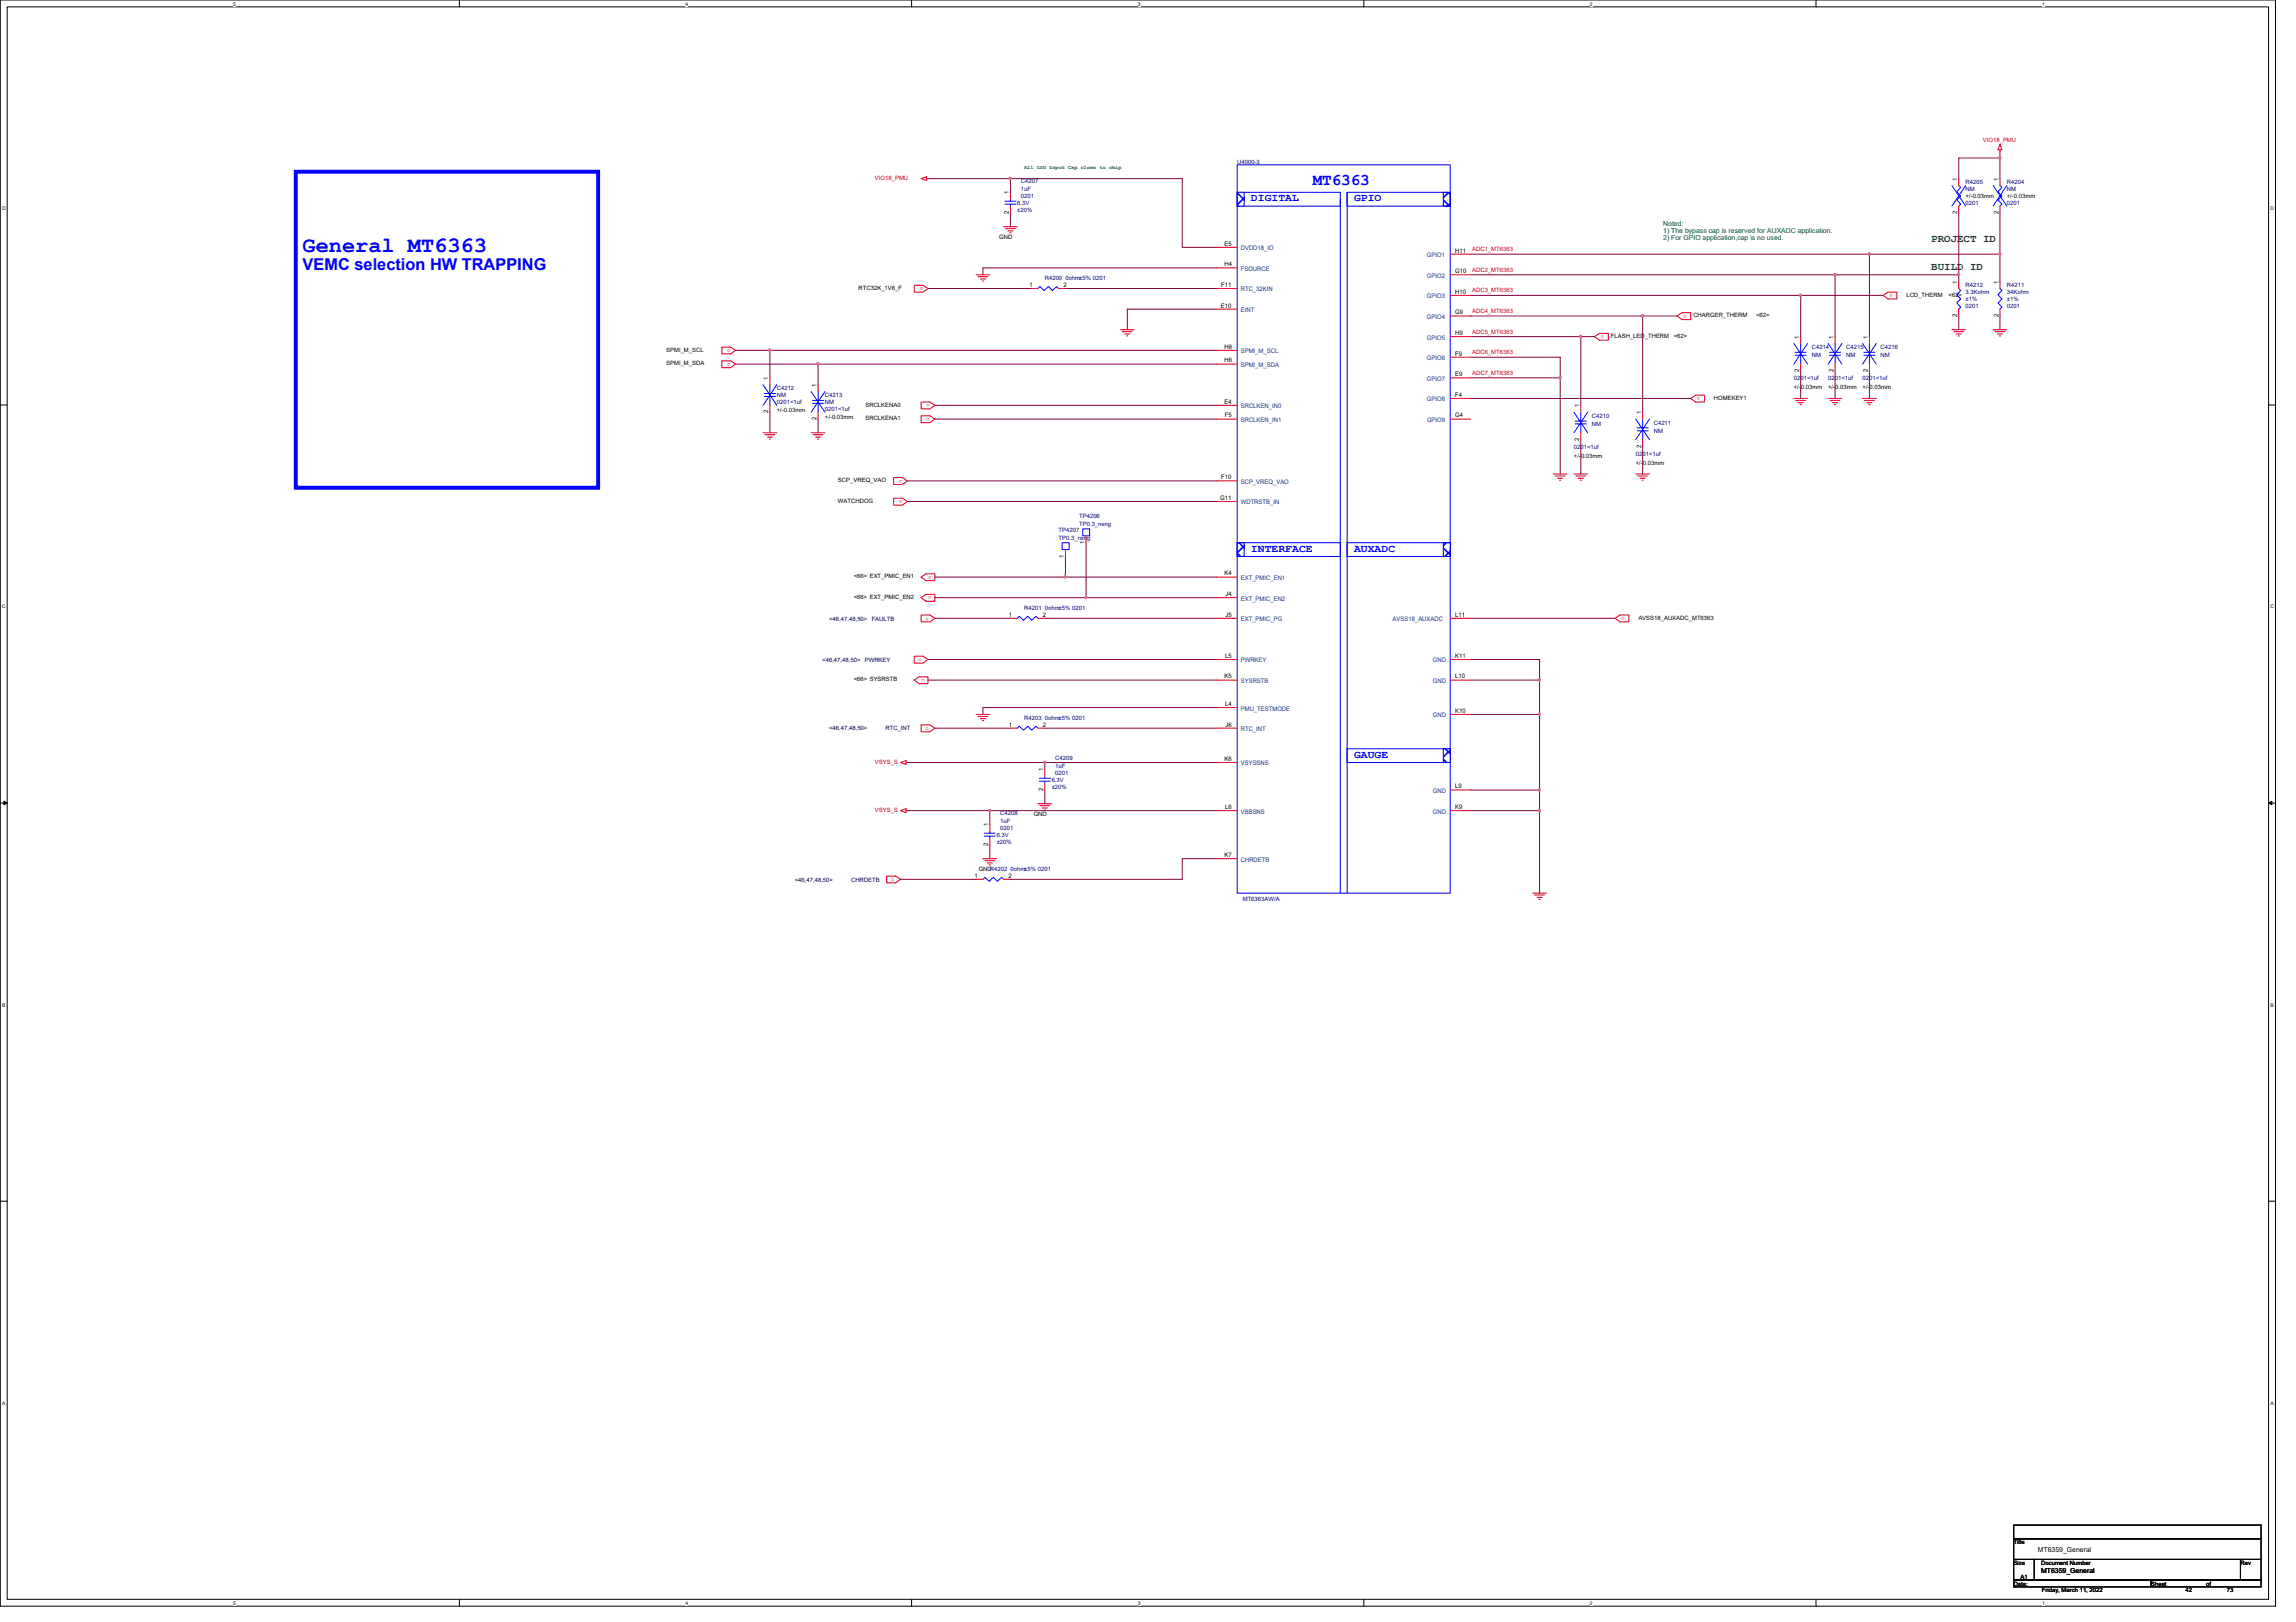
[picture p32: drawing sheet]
<svg xmlns="http://www.w3.org/2000/svg" width="297mm" height="210mm" viewBox="0 0 297 210" stroke-linecap="round" stroke-linejoin="round" font-family="sans-serif">
<defs><g id="words">
<text font-size="2.8" fill="#00f" x="39.2" y="32.6">General MT6363</text>
<g font-size="2.1" fill="#00f">
<text x="169.8" y="24">MT6363</text>
<text x="39.2" y="34.9">VEMC selection HW TRAPPING</text>
</g>
<g font-size="1.4" fill="#00f">
<text x="161.8" y="26">DIGITAL</text>
<text x="175.2" y="26">GPIO</text>
<text x="161.8" y="71.4">INTERFACE</text>
<text x="175.2" y="71.4">AUXADC</text>
<text x="175.2" y="98">GAUGE</text>
</g>
<g font-size="1.4" fill="#008000">
<text x="249.8" y="31.4">PROJECT ID</text>
<text x="249.8" y="34.9">BUILD ID</text>
</g>
<g font-size=".9" fill="#008000">
<text x="215.2" y="29.3">Noted:</text>
<text x="215.2" y="30.2">1) The bypass cap is reserved for AUXADC application.</text>
<text x="215.2" y="31.1">2) For GPIO application,cap is no used.</text>
</g>
<g font-size=".9">
<text x="263.6" y="200.8">MT6359_General</text>
<text x="264.1" y="203.5">MT6359_General</text>
</g>
<g font-size=".8" fill="#f00">
<text x="113.2" y="23.3">VIO18_PMU</text>
<text x="256.5" y="18.3">VIO18_PMU</text>
<text x="190.5" y="32.5">ADC1_MT6363</text>
<text x="190.5" y="35.2">ADC2_MT6363</text>
<text x="119.4" y="37.2" transform="rotate(180 119.4 37.2)">o</text>
<text x="190.5" y="37.8">ADC3_MT6363</text>
<text x="190.5" y="40.5">ADC4_MT6363</text>
<text x="218.2" y="40.7" transform="rotate(180 218.2 40.7)">o</text>
<text x="244.9" y="38.1" transform="rotate(180 244.9 38.1)">o</text>
<text x="94.5" y="45.2" transform="rotate(180 94.5 45.2)">o</text>
<text x="94.5" y="46.9" transform="rotate(180 94.5 46.9)">o</text>
<text x="190.5" y="43.2">ADC5_MT6363</text>
<text x="190.5" y="45.8">ADC6_MT6363</text>
<text x="207.5" y="43.4" transform="rotate(180 207.5 43.4)">o</text>
<text x="120.3" y="52.3" transform="rotate(180 120.3 52.3)">o</text>
<text x="190.5" y="48.5">ADC7_MT6363</text>
<text x="220" y="51.4" transform="rotate(180 220 51.4)">o</text>
<text x="120.3" y="54.1" transform="rotate(180 120.3 54.1)">o</text>
<text x="116.8" y="62.1" transform="rotate(180 116.8 62.1)">o</text>
<text x="116.8" y="64.7" transform="rotate(180 116.8 64.7)">o</text>
<text x="120.5" y="74.5" transform="rotate(180 120.5 74.5)">o</text>
<text x="120.5" y="77.2" transform="rotate(180 120.5 77.2)">o</text>
<text x="119.7" y="80.2">o</text>
<text x="210.2" y="79.8" transform="rotate(180 210.2 79.8)">o</text>
<text x="118.8" y="85.6">o</text>
<text x="119.6" y="87.8" transform="rotate(180 119.6 87.8)">o</text>
<text x="119.7" y="94.4">o</text>
<text x="113.2" y="98.8">VSYS_S</text>
<text x="113.2" y="105.1">VSYS_S</text>
<text x="115.3" y="114">o</text>
</g>
<g font-size=".8" fill="#000080">
<text x="132.1" y="23.7">C4207</text>
<text x="160.1" y="21.2">U4000-3</text>
<text x="254.3" y="23.8">R4205</text>
<text x="259.6" y="23.8">R4204</text>
<text x="131.6" y="26.5">6.3V</text>
<text x="131.6" y="27.4">±20%</text>
<text x="132.1" y="24.7">1uF</text>
<text x="132.1" y="25.6">0201</text>
<text x="254.3" y="24.7">NM</text>
<text x="254.3" y="26.5">0201</text>
<text x="259.6" y="24.7">NM</text>
<text x="259.6" y="26.5">0201</text>
<text x="135.2" y="36.3">R4200 0ohm±5% 0201</text>
<text x="254.3" y="37.2">R4212</text>
<text x="254.3" y="38.1">3.3Kohm</text>
<text x="254.3" y="38.9">±1%</text>
<text x="254.3" y="39.8">0201</text>
<text x="259.6" y="37.2">R4211</text>
<text x="259.6" y="38.1">34Kohm</text>
<text x="259.6" y="38.9">±1%</text>
<text x="259.6" y="39.8">0201</text>
<text x="234.4" y="45.2">C4214</text>
<text x="234.4" y="46.2">NM</text>
<text x="238.8" y="45.2">C4215</text>
<text x="238.8" y="46.2">NM</text>
<text x="243.3" y="45.2">C4216</text>
<text x="243.3" y="46.2">NM</text>
<text x="100.5" y="50.5">C4212</text>
<text x="100.5" y="51.4">NM</text>
<text x="100.5" y="52.3">0201&lt;1uf</text>
<text x="106.7" y="51.4">C4213</text>
<text x="106.7" y="52.3">NM</text>
<text x="106.7" y="53.2">0201&lt;1uf</text>
<text x="232.1" y="49.2">0201&lt;1uf</text>
<text x="236.5" y="49.2">0201&lt;1uf</text>
<text x="241" y="49.2">0201&lt;1uf</text>
<text x="203.6" y="58.1">0201&lt;1uf</text>
<text x="206" y="54.1">C4210</text>
<text x="206" y="55.1">NM</text>
<text x="211.6" y="59">0201&lt;1uf</text>
<text x="214" y="54.9">C4211</text>
<text x="214" y="56">NM</text>
<text x="136.9" y="68.8">TP4207</text>
<text x="136.9" y="69.9">TP0.3_nsng</text>
<text x="139.6" y="67.1">TP4206</text>
<text x="139.6" y="68.1">TP0.3_nsng</text>
<text x="132.5" y="79">R4201 0ohm±5% 0201</text>
<text x="132.5" y="93.2">R4203 0ohm±5% 0201</text>
<text x="136.1" y="101.2">6.3V</text>
<text x="136.5" y="98.3">C4209</text>
<text x="136.5" y="99.4">1uF</text>
<text x="136.5" y="100.3">0201</text>
<text x="129.4" y="105.5">C4208</text>
<text x="129.4" y="106.5">1uF</text>
<text x="129.4" y="107.4">0201</text>
<text x="136.1" y="102.1">±20%</text>
<text x="128.9" y="108.3">6.3V</text>
<text x="128.9" y="109.2">±20%</text>
<text x="160.8" y="116.6">MT6363AW/A</text>
</g>
<g font-size=".8">
<text x="253.2" y="23.4" transform="rotate(-90 253.2 23.4)">1</text>
<text x="258.5" y="23.4" transform="rotate(-90 258.5 23.4)">1</text>
<text x="130.5" y="27.7" transform="rotate(-90 130.5 27.7)">2</text>
<text x="130.5" y="25.1" transform="rotate(-90 130.5 25.1)">1</text>
<text x="253.2" y="27.7" transform="rotate(-90 253.2 27.7)">2</text>
<text x="254.3" y="25.6">+/-0.03mm</text>
<text x="258.5" y="27.7" transform="rotate(-90 258.5 27.7)">2</text>
<text x="259.6" y="25.6">+/-0.03mm</text>
<text x="129.3" y="30.9">GND</text>
<text x="158.4" y="31.8">E5</text>
<text x="158.4" y="34.5">H4</text>
<text x="188.3" y="32.7">H11</text>
<text x="188.3" y="35.3">G10</text>
<text x="111.1" y="37.5">RTC32K_1V8_F</text>
<text x="133.2" y="37.1">1</text>
<text x="137.6" y="37.1">2</text>
<text x="157.9" y="39.8">E10</text>
<text x="158" y="37.1">F11</text>
<text x="188.3" y="38">H10</text>
<text x="188.3" y="40.7">G9</text>
<text x="219.1" y="41.1">CHARGER_THERM</text>
<text x="227.2" y="41.1">&lt;62&gt;</text>
<text x="246.6" y="38.4">LCD_THERM</text>
<text x="252.1" y="38.4">&lt;62&gt;</text>
<text x="253.2" y="41.1" transform="rotate(-90 253.2 41.1)">2</text>
<text x="253.2" y="36.7" transform="rotate(-90 253.2 36.7)">1</text>
<text x="258.5" y="41.1" transform="rotate(-90 258.5 41.1)">2</text>
<text x="258.5" y="36.7" transform="rotate(-90 258.5 36.7)">1</text>
<text x="86.2" y="45.5">SPMI_M_SCL</text>
<text x="86.2" y="47.3">SPMI_M_SDA</text>
<text x="158.4" y="46.9">H6</text>
<text x="158.4" y="45.1">H8</text>
<text x="188.3" y="43.3">H9</text>
<text x="188.3" y="46">F9</text>
<text x="208.4" y="43.7">FLASH_LED_THERM</text>
<text x="216.5" y="43.7">&lt;62&gt;</text>
<text x="232.7" y="43.8" transform="rotate(-90 232.7 43.8)">1</text>
<text x="237.2" y="43.8" transform="rotate(-90 237.2 43.8)">1</text>
<text x="241.6" y="43.8" transform="rotate(-90 241.6 43.8)">1</text>
<text x="99.4" y="53.5" transform="rotate(-90 99.4 53.5)">2</text>
<text x="99.4" y="49.1" transform="rotate(-90 99.4 49.1)">1</text>
<text x="100.5" y="53.3">+/-0.03mm</text>
<text x="105.6" y="50" transform="rotate(-90 105.6 50)">1</text>
<text x="112" y="52.6">SRCLKENA0</text>
<text x="158.4" y="52.2">E4</text>
<text x="188.3" y="48.7">E9</text>
<text x="188.3" y="51.4">F4</text>
<text x="204.3" y="52.7" transform="rotate(-90 204.3 52.7)">1</text>
<text x="212.3" y="53.6" transform="rotate(-90 212.3 53.6)">1</text>
<text x="221.7" y="51.7">HOMEKEY1</text>
<text x="232.1" y="50.3">+/-0.03mm</text>
<text x="232.7" y="48.2" transform="rotate(-90 232.7 48.2)">2</text>
<text x="236.5" y="50.3">+/-0.03mm</text>
<text x="237.2" y="48.2" transform="rotate(-90 237.2 48.2)">2</text>
<text x="241" y="50.3">+/-0.03mm</text>
<text x="241.6" y="48.2" transform="rotate(-90 241.6 48.2)">2</text>
<text x="105.6" y="54.4" transform="rotate(-90 105.6 54.4)">2</text>
<text x="106.7" y="54.2">+/-0.03mm</text>
<text x="112" y="54.4">SRCLKENA1</text>
<text x="158.5" y="54">F5</text>
<text x="188.3" y="54">G4</text>
<text x="203.6" y="59.2">+/-0.03mm</text>
<text x="204.3" y="57.1" transform="rotate(-90 204.3 57.1)">2</text>
<text x="212.3" y="58" transform="rotate(-90 212.3 58)">2</text>
<text x="108.4" y="62.4">SCP_VREQ_VAO</text>
<text x="108.4" y="65.1">WATCHDOG</text>
<text x="157.9" y="64.7">G11</text>
<text x="158" y="62">F10</text>
<text x="211.6" y="60.1">+/-0.03mm</text>
<text x="140.3" y="70.4" transform="rotate(-90 140.3 70.4)">1</text>
<text x="110.4" y="74.8">&lt;66&gt; EXT_PMIC_EN1</text>
<text x="110.4" y="77.5">&lt;66&gt; EXT_PMIC_EN2</text>
<text x="137.6" y="72.2" transform="rotate(-90 137.6 72.2)">1</text>
<text x="158.4" y="74.5">K4</text>
<text x="158.5" y="77.1">J4</text>
<text x="130.5" y="79.8">1</text>
<text x="134.9" y="79.8">2</text>
<text x="158.5" y="79.8">J5</text>
<text x="188.3" y="79.8">L11</text>
<text x="212" y="80.2">AVSS18_AUXADC_MT6363</text>
<text x="110.4" y="88.2">&lt;66&gt; SYSRSTB</text>
<text x="158.4" y="87.8">K5</text>
<text x="158.5" y="85.1">L5</text>
<text x="188.3" y="85.1">K11</text>
<text x="188.3" y="87.8">L10</text>
<text x="130.5" y="94">1</text>
<text x="134.9" y="94">2</text>
<text x="158.5" y="91.4">L4</text>
<text x="158.5" y="94">J6</text>
<text x="188.3" y="92.2">K10</text>
<text x="135" y="99.8" transform="rotate(-90 135 99.8)">1</text>
<text x="158.4" y="98.5">K6</text>
<text x="127.8" y="106.9" transform="rotate(-90 127.8 106.9)">1</text>
<text x="133.7" y="105.6">GND</text>
<text x="135" y="102.4" transform="rotate(-90 135 102.4)">2</text>
<text x="158.5" y="104.7">L6</text>
<text x="188.3" y="104.7">K9</text>
<text x="188.3" y="102">L9</text>
<text x="126.1" y="113.6">1</text>
<text x="126.6" y="112.7">GNDR4202 0ohm±5% 0201</text>
<text x="127.8" y="109.5" transform="rotate(-90 127.8 109.5)">2</text>
<text x="130.5" y="113.6">2</text>
<text x="158.4" y="110.9">K7</text>
<text x="260.5" y="199.9">Title</text>
<text x="260.5" y="202.5">Size</text>
<text x="264.1" y="202.5">Document Number</text>
<text x="289.9" y="202.5">Rev</text>
<text x="260.5" y="205.2">Date:</text>
<text x="261.4" y="204.3">A1</text>
<text x="264.2" y="206.1">Friday, March 11, 2022</text>
<text x="278.3" y="205.2">Sheet</text>
<text x="282.7" y="206.1">42</text>
<text x="285.4" y="205.2">of</text>
<text x="288.1" y="206.1">73</text>
</g>
<g font-size=".8" fill="#004080">
<text x="160.5" y="32.4">DVDD18_IO</text>
<text x="160.5" y="35.1">FSOURCE</text>
<text x="184.6" y="33.3">GPIO1</text>
<text x="184.6" y="35.9">GPIO2</text>
<text x="160.5" y="37.7">RTC_32KIN</text>
<text x="160.5" y="40.4">EINT</text>
<text x="184.6" y="38.6">GPIO3</text>
<text x="184.6" y="41.3">GPIO4</text>
<text x="160.5" y="47.5">SPMI_M_SDA</text>
<text x="160.5" y="45.7">SPMI_M_SCL</text>
<text x="184.6" y="43.9">GPIO5</text>
<text x="184.6" y="46.6">GPIO6</text>
<text x="160.5" y="52.8">SRCLKEN_IN0</text>
<text x="184.6" y="49.3">GPIO7</text>
<text x="184.6" y="51.9">GPIO8</text>
<text x="160.5" y="54.6">SRCLKEN_IN1</text>
<text x="184.6" y="54.6">GPIO9</text>
<text x="160.5" y="62.6">SCP_VREQ_VAO</text>
<text x="160.5" y="65.3">WDTRSTB_IN</text>
<text x="160.5" y="75.1">EXT_PMIC_EN1</text>
<text x="160.5" y="77.7">EXT_PMIC_EN2</text>
<text x="160.5" y="80.4">EXT_PMIC_PG</text>
<text x="180.2" y="80.4">AVSS18_AUXADC</text>
<text x="160.5" y="85.7">PWRKEY</text>
<text x="160.5" y="88.4">SYSRSTB</text>
<text x="185.4" y="85.7">GND</text>
<text x="185.4" y="88.4">GND</text>
<text x="160.5" y="91.9">PMU_TESTMODE</text>
<text x="160.5" y="94.6">RTC_INT</text>
<text x="185.4" y="92.8">GND</text>
<text x="160.5" y="99.1">VSYSSNS</text>
<text x="160.5" y="105.3">VBBSNS</text>
<text x="185.4" y="105.3">GND</text>
<text x="185.4" y="102.6">GND</text>
<text x="160.5" y="111.5">CHRDETB</text>
</g>
<g font-size=".8" fill="#000040">
<text x="107.3" y="80.3">&lt;46,47,48,50&gt;</text>
<text x="112.8" y="80.3">FAULTB</text>
<text x="106.4" y="85.6">&lt;46,47,48,50&gt;</text>
<text x="111.9" y="85.6">PWRKEY</text>
<text x="107.3" y="94.5">&lt;46,47,48,50&gt;</text>
<text x="114.6" y="94.5">RTC_INT</text>
<text x="102.8" y="114.1">&lt;46,47,48,50&gt;</text>
<text x="110.1" y="114.1">CHRDETB</text>
</g>
<text font-size=".7" fill="#008000" x="132.5" y="21.9">All LDO Input Cap close to chip</text>
<g font-size=".6">
<text x="30.2" y=".7">5</text>
<text x="88.7" y=".7">4</text>
<text x="147.2" y=".7">3</text>
<text x="205.7" y=".7">2</text>
<text x="264.2" y=".7">1</text>
<text x=".3" y="27.2">D</text>
<text x="293.7" y="27.2">D</text>
<text x=".3" y="78.7">C</text>
<text x="293.7" y="78.7">C</text>
<text x=".3" y="130.3">B</text>
<text x="293.7" y="130.3">B</text>
<text x=".3" y="181.8">A</text>
<text x="293.7" y="181.8">A</text>
<text x="30.2" y="207.7">5</text>
<text x="88.7" y="207.7">4</text>
<text x="147.2" y="207.7">3</text>
<text x="205.7" y="207.7">2</text>
<text x="264.2" y="207.7">1</text>
</g>
</g></defs>
<path d="M0 0h294.4v207.9h-294.4zM.9 .9h292.6v206.1h-292.6z" fill="none" stroke="#000" stroke-width=".13"/>
<g fill="#fff">
<path d="M30.2 .1h.3v.7h-.3z"/>
<path d="M30.2 207.1h.3v.7h-.3z"/>
</g>
<path d="M59.4 0v.9M59.4 207v.9" fill="none" stroke="#000" stroke-width=".13"/>
<g fill="#fff">
<path d="M88.7 .1h.3v.7h-.3z"/>
<path d="M88.7 207.1h.3v.7h-.3z"/>
</g>
<path d="M117.9 0v.9M117.9 207v.9" fill="none" stroke="#000" stroke-width=".13"/>
<g fill="#fff">
<path d="M147.2 .1h.3v.7h-.3z"/>
<path d="M147.2 207.1h.3v.7h-.3z"/>
</g>
<path d="M176.4 0v.9M176.4 207v.9" fill="none" stroke="#000" stroke-width=".13"/>
<g fill="#fff">
<path d="M205.7 .1h.3v.7h-.3z"/>
<path d="M205.7 207.1h.3v.7h-.3z"/>
</g>
<path d="M234.9 0v.9M234.9 207v.9" fill="none" stroke="#000" stroke-width=".13"/>
<g fill="#fff">
<path d="M264.2 .1h.3v.7h-.3z"/>
<path d="M264.2 207.1h.3v.7h-.3z"/>
<path d="M.3 26.6h.5v.7h-.5z"/>
<path d="M293.7 26.6h.5v.7h-.5z"/>
<path d="M.3 78.1h.5v.8h-.5z"/>
<path d="M293.7 78.1h.5v.8h-.5z"/>
</g>
<path d="M0 52.4h.9M293.5 52.4h.9" fill="none" stroke="#000" stroke-width=".13"/>
<g fill="#fff">
<path d="M.3 129.7h.4v.7h-.4z"/>
<path d="M293.7 129.7h.5v.7h-.5z"/>
</g>
<path d="M0 103.9h.9M.5 103.7l.4 .2-.4 .2zM293.5 103.9l.4-.2v.4zM293.5 103.9h.9" fill="none" stroke="#000" stroke-width=".13"/>
<path d="M.5 103.7l.4 .2-.4 .2zM293.5 103.9l.4-.2v.4z" fill="#000"/>
<g fill="#fff">
<path d="M.3 181.2h.4v.7h-.4z"/>
<path d="M293.7 181.2h.4v.7h-.4z"/>
</g>
<path d="M0 155.4h.9M293.5 155.4h.9M260.5 197.4h32v1.7h-32zM260.5 199.1h32v2.7h-32zM260.5 201.8h2.7v2.7h-2.7zM260.5 204.5h17.8v.9h-17.8zM263.2 201.8h26.7v2.7h-26.7zM278.3 204.5h14.2v.9h-14.2zM289.9 201.8h2.6v2.7h-2.6z" fill="none" stroke="#000" stroke-width=".13"/>
<path d="M38.3 22.2h39.1v40.9h-39.1z" fill="none" stroke="#00f" stroke-width=".51"/>
<g fill="none" stroke="#f00" stroke-width=".13">
<path d="M258.7 18.7l.3 .7h-.5zM258.7 19.4v.2M118.3 36.9h1.1l.7 .4-.7 .5h-1.1zM119.2 23.1l.7-.2v.5zM119.9 23.1h.2M126.3 35.6h1.8M126.5 35.8h1.3M126.8 36.1h.7M127.1 36.4h.2M129.8 29.3h1.8M130.1 29.6h1.3M130.4 29.9h.7"/>
<path d="M130.6 30.1h.2M243.6 38.2l.7-.4h1.1v.9h-1.1zM93.4 44.9h1.1l.7 .4-.7 .5h-1.1zM93.4 46.7h1.1l.7 .4-.7 .5h-1.1zM98.7 56h1.8M99 56.3h1.2M99.3 56.6h.6M99.5 56.8h.2M104.9 56h1.8M105.2 56.3h1.3M105.5 56.6h.7M105.7 56.8h.2"/>
<path d="M119.2 52h1.1l.6 .5-.6 .4h-1.1zM119.2 53.8h1.1l.6 .4-.6 .5h-1.1zM144.9 42.7h1.8M145.2 42.9h1.3M145.5 43.2h.7M145.8 43.5h.1M206.3 43.6l.6-.5h1.2v.9h-1.2zM217 40.9l.6-.4h1.1v.9h-1.1zM218.7 51.6l.7-.5h1.1v.9h-1.1zM232.1 51.6h1.7M232.3 51.8h1.3M232.6 52.1h.7"/>
<path d="M232.9 52.4h.1M236.5 51.6h1.8M236.8 51.8h1.2M237.1 52.1h.6M237.3 52.4h.2M241 51.6h1.7M241.2 51.8h1.3M241.5 52.1h.7M241.8 52.4h.1M252.5 42.7h1.8M252.8 42.9h1.2M253.1 43.2h.6"/>
<path d="M253.3 43.5h.2M257.8 42.7h1.8M258.1 42.9h1.3M258.4 43.2h.7M258.7 43.5h.1M115.6 61.8h1.2l.6 .4-.6 .5h-1.2zM115.6 64.5h1.2l.6 .4-.6 .5h-1.2zM119.2 79.6h1.1l.6 .4-.6 .5h-1.1zM119.2 74.7l.6-.4h1.1v.8h-1.1zM119.2 77.3l.6-.4h1.1v.9h-1.1zM201 61.3h1.7M201.2 61.6h1.3"/>
<path d="M201.5 61.9h.7M201.8 62.1h.1M203.6 61.3h1.8M203.9 61.6h1.2M204.2 61.9h.6M204.4 62.1h.2M211.6 61.3h1.8M211.9 61.6h1.2M212.2 61.9h.6M212.4 62.1h.2M116.5 98.7l.7-.3v.5zM117.2 98.7h.2"/>
<path d="M118.3 84.9h1.1l.7 .4-.7 .5h-1.1zM118.3 88l.6-.4h1.2v.9h-1.2zM119.2 93.8h1.1l.6 .4-.6 .5h-1.1zM126.3 92.5h1.8M126.5 92.7h1.3M126.8 93h.7M127.1 93.3h.2M209 80l.6-.4h1.1v.9h-1.1zM114.7 113.4h1.2l.6 .4-.6 .5h-1.2zM116.5 104.9l.7-.3v.6zM117.2 104.9h.2M127.2 111.1h1.7"/>
<path d="M127.4 111.4h1.3M127.7 111.7h.7M128 111.9h.1M134.3 104h1.8M134.5 104.3h1.3M134.8 104.6h.7M135.1 104.8h.2M198.3 115.6h1.8M198.5 115.8h1.3M198.8 116.1h.7M199.1 116.4h.2"/>
</g>
<path d="M160.1 24.9h13.3v1.8h-13.3zM173.4 25.8v89.8" fill="none" stroke="#00f" stroke-width=".13"/>
<path d="M186.7 24.9h.9v1.8h-.9z" fill-rule="evenodd" fill="#fff"/>
<path d="M186.7 24.9h.9v1.8h-.9z" fill-rule="evenodd" fill="#00f"/>
<path d="M186.7 24.9h.9v1.8h-.9z" fill="none" stroke="#00f" stroke-width=".13"/>
<path d="M160.1 24.9h.8v1.8h-.8z" fill-rule="evenodd" fill="#fff"/>
<path d="M160.1 24.9h.8v1.8h-.8z" fill-rule="evenodd" fill="#00f"/>
<path d="M160.1 24.9h.8v1.8h-.8zM160.1 21.3h27.5v94.3h-27.5zM174.3 24.9v90.7M174.3 24.9h13.3v1.8h-13.3z" fill="none" stroke="#00f" stroke-width=".13"/>
<path d="M160.1 70.2h.8v1.8h-.8z" fill-rule="evenodd" fill="#fff"/>
<path d="M160.1 70.2h.8v1.8h-.8z" fill-rule="evenodd" fill="#00f"/>
<path d="M160.1 70.2h.8v1.8h-.8zM160.1 70.2h13.3v1.8h-13.3z" fill="none" stroke="#00f" stroke-width=".13"/>
<path d="M186.7 70.2h.9v1.8h-.9z" fill-rule="evenodd" fill="#fff"/>
<path d="M186.7 70.2h.9v1.8h-.9z" fill-rule="evenodd" fill="#00f"/>
<path d="M174.3 70.2h13.3v1.8h-13.3zM186.7 70.2h.9v1.8h-.9zM174.3 96.9h13.3v1.8h-13.3z" fill="none" stroke="#00f" stroke-width=".13"/>
<path d="M186.7 96.9h.9v1.8h-.9z" fill-rule="evenodd" fill="#fff"/>
<path d="M186.7 96.9h.9v1.8h-.9z" fill-rule="evenodd" fill="#00f"/>
<g fill="none" stroke="#00f" stroke-width=".13">
<path d="M130 26h1.4M130 26.4h1.4M130.7 25.8v.2M130.7 26.4v.3M134.3 37.3l.2-.2 .6 .5 .5-.5 .5 .5 .6-.5 .2 .2M252.5 24l1.8 2.7M253.4 24l.3 .3-.5 .5 .5 .6-.5 .5 .5 .5-.3 .3M253.4 37.3l.3 .3-.5 .5 .5 .6-.5 .5 .5 .6-.3 .2M254.3 24l-1.8 2.7M257.9 24l1.7 2.7M258.7 24l.3 .3-.5 .5 .5 .6-.5 .5 .5 .5-.3 .3M258.7 37.3l.3 .3-.5 .5 .5 .6-.5 .5 .5 .6-.3 .2"/>
<path d="M259.6 24l-1.7 2.7M98.7 49.8l1.8 2.7M98.9 50.9h1.4M98.9 51.3h1.4M99.6 49.8v1.1M99.6 51.3v1.2M100.5 49.8l-1.8 2.7M104.9 50.7l1.8 2.6M105.1 51.8h1.5M105.1 52.2h1.5M105.8 50.7v1.1M105.8 52.2v1.1"/>
<path d="M106.7 50.7l-1.8 2.6M203.6 53.3l1.8 2.7M203.8 54.5h1.4M203.8 54.9h1.4M204.5 53.3v1.2M204.5 54.9v1.1M205.4 53.3l-1.8 2.7M211.6 54.2l1.8 2.7M211.8 55.4h1.4M211.8 55.8h1.4M212.5 54.2v1.2M212.5 55.8v1.1"/>
<path d="M213.4 54.2l-1.8 2.7M232.1 44.5l1.7 2.6M232.2 45.6h1.5M232.2 46h1.5M233 44.5v1.1M233 46v1.1M233.8 44.5l-1.7 2.6M236.5 44.5l1.8 2.6M236.7 45.6h1.4M236.7 46h1.4M237.4 44.5v1.1M237.4 46v1.1"/>
<path d="M238.3 44.5l-1.8 2.6M241 44.5l1.7 2.6M241.1 45.6h1.5M241.1 46h1.5M241.9 44.5v1.1M241.9 46v1.1M242.7 44.5l-1.7 2.6M137.4 70.2h.9v.9h-.9zM140.1 68.5h.9v.8h-.9zM131.6 94.2l.3-.2 .5 .5 .6-.5 .5 .5 .5-.5 .3 .2M131.6 80l.3-.2 .5 .5 .6-.5 .5 .5 .5-.5 .3 .2M186.7 96.9h.9v1.8h-.9z"/>
<path d="M127.2 113.8l.2-.3 .6 .5 .5-.5 .5 .5 .6-.5 .2 .3M127.3 107.8h1.5M127.3 108.2h1.5M128.1 107.6v.2M128.1 108.2v.3M134.4 100.7h1.5M134.4 101.1h1.5M135.2 100.5v.2M135.2 101.1v.2"/>
</g>
<g fill="none" stroke="#f00" stroke-width=".13">
<path d="M130.7 24.9v.9M130.7 26.7v.9M133.4 37.3h.9M136.9 37.3h.9M157.4 32h2.7M157.4 37.3h2.7M157.4 34.7h2.7M187.6 32.9h2.7M187.6 35.6h2.7M187.6 38.2h2.7M253.4 23.1v.9M253.4 26.7v.9"/>
<path d="M253.4 36.4v.9M258.7 23.1v.9M258.7 26.7v.9M258.7 36.4v.9M99.6 48.9v.9M99.6 52.5v.8M105.8 49.8v.9M105.8 53.3v.9M157.4 54.2h2.7M157.4 47.1h2.7M157.4 45.3h2.7M157.4 52.5h2.7"/>
<path d="M157.4 40h2.7M187.6 48.9h2.7M187.6 43.6h2.7M187.6 46.2h2.7M187.6 40.9h2.7M187.6 51.6h2.7M187.6 54.2h2.7M204.5 52.5v.8M204.5 56v.9M212.5 53.3v.9M212.5 56.9v.9M233 43.6v.9"/>
<path d="M233 47.1v.9M237.4 43.6v.9M237.4 47.1v.9M241.9 43.6v.9M241.9 47.1v.9M253.4 40v.9M258.7 40v.9M137.8 71.1v.9M140.5 69.3v.9M157.4 62.2h2.7M157.4 74.7h2.7M157.4 64.9h2.7"/>
<path d="M157.4 77.3h2.7M130.7 94.2h.9M130.7 80h.9M134.3 94.2h.9M134.3 80h.9M135.2 99.6v.9M157.4 80h2.7M157.4 91.6h2.7M157.4 85.3h2.7M157.4 88h2.7M157.4 94.2h2.7M157.4 98.7h2.7"/>
<path d="M187.6 80h2.7M187.6 85.3h2.7M187.6 88h2.7M187.6 92.5h2.7M126.3 113.8h.9M128.1 106.7v.9M128.1 108.5v.8M129.8 113.8h.9M135.2 101.3v.9M157.4 104.9h2.7M157.4 111.1h2.7M187.6 104.9h2.7"/>
<path d="M187.6 102.2h2.7"/>
</g>
<path d="M120.1 23.1h32.8" fill="none" stroke="#800040" stroke-width=".13"/>
<path d="M130.6 23h.2v.2h-.2z" fill-rule="evenodd" fill="#f0f"/>
<path d="M130.6 23h.2v.2h-.2z" fill="none" stroke="#f0f" stroke-width=".13"/>
<g fill="none" stroke="#800040" stroke-width=".13">
<path d="M120.1 37.3h13.3M130.7 23.1v1.8M130.7 27.6v1.7M137.8 37.3h19.6M152.9 23.1v8.9h4.5M157.4 34.7h-30.2v.9M95.2 45.3h4.4M95.2 47.1h62.2M120.9 52.5h36.5M120.9 54.2h36.5M117.4 62.2h40M117.4 64.9h40"/>
<path d="M157.4 91.6h-30.2v.9"/>
</g>
<path d="M105.7 47h.2v.2h-.2z" fill-rule="evenodd" fill="#f0f"/>
<path d="M105.7 47h.2v.2h-.2z" fill="none" stroke="#f0f" stroke-width=".13"/>
<path d="M99.6 45.3h57.8" fill="none" stroke="#800040" stroke-width=".13"/>
<path d="M99.5 45.2h.2v.2h-.2z" fill-rule="evenodd" fill="#f0f"/>
<path d="M99.5 45.2h.2v.2h-.2z" fill="none" stroke="#f0f" stroke-width=".13"/>
<path d="M120.9 74.7h36.5M137.8 72v2.7M140.5 70.2v7.1h-19.6" fill="none" stroke="#800040" stroke-width=".13"/>
<path d="M137.7 74.5h.2v.3h-.2z" fill-rule="evenodd" fill="#f0f"/>
<path d="M137.7 74.5h.2v.3h-.2z" fill="none" stroke="#f0f" stroke-width=".13"/>
<path d="M140.5 77.3h16.9" fill="none" stroke="#800040" stroke-width=".13"/>
<path d="M140.4 77.2h.2v.2h-.2z" fill-rule="evenodd" fill="#f0f"/>
<path d="M140.4 77.2h.2v.2h-.2z" fill="none" stroke="#f0f" stroke-width=".13"/>
<path d="M120.1 85.3h37.3M120.1 88h37.3M120.9 80h9.8M135.2 80h22.2M117.4 104.9h40" fill="none" stroke="#800040" stroke-width=".13"/>
<path d="M127.9 104.8h.2v.2h-.2z" fill-rule="evenodd" fill="#f0f"/>
<path d="M127.9 104.8h.2v.2h-.2z" fill="none" stroke="#f0f" stroke-width=".13"/>
<path d="M117.4 98.7h40M135.2 98.7v.9M128.1 104.9v1.8M128.1 109.3v1.8" fill="none" stroke="#800040" stroke-width=".13"/>
<path d="M135 98.5h.2v.3h-.2z" fill-rule="evenodd" fill="#f0f"/>
<path d="M135 98.5h.2v.3h-.2z" fill="none" stroke="#f0f" stroke-width=".13"/>
<path d="M190.3 32.9h51.6M120.9 94.2h9.8M135.2 94.2h22.2M116.5 113.8h9.8M135.2 102.2v1.8M157.4 111.1h-4.5v2.7h-22.2" fill="none" stroke="#800040" stroke-width=".13"/>
<path d="M241.7 32.8h.2v.2h-.2z" fill-rule="evenodd" fill="#f0f"/>
<path d="M241.7 32.8h.2v.2h-.2z" fill="none" stroke="#f0f" stroke-width=".13"/>
<path d="M190.3 35.6h47.1" fill="none" stroke="#800040" stroke-width=".13"/>
<path d="M237.3 35.4h.2v.2h-.2z" fill-rule="evenodd" fill="#f0f"/>
<path d="M237.3 35.4h.2v.2h-.2z" fill="none" stroke="#f0f" stroke-width=".13"/>
<path d="M190.3 38.2h42.7" fill="none" stroke="#800040" stroke-width=".13"/>
<path d="M232.8 38.1h.2v.2h-.2z" fill-rule="evenodd" fill="#f0f"/>
<path d="M232.8 38.1h.2v.2h-.2z" fill="none" stroke="#f0f" stroke-width=".13"/>
<path d="M190.3 40.9h22.2M190.3 43.6h14.2" fill="none" stroke="#800040" stroke-width=".13"/>
<path d="M204.4 43.4h.2v.2h-.2z" fill-rule="evenodd" fill="#f0f"/>
<path d="M204.4 43.4h.2v.2h-.2z" fill="none" stroke="#f0f" stroke-width=".13"/>
<path d="M190.3 46.2h11.5M190.3 48.9h11.5v12.4M190.3 51.6h28.4M190.3 80h18.7" fill="none" stroke="#800040" stroke-width=".13"/>
<path d="M201.7 48.8h.2v.2h-.2z" fill-rule="evenodd" fill="#f0f"/>
<path d="M201.7 48.8h.2v.2h-.2z" fill="none" stroke="#f0f" stroke-width=".13"/>
<path d="M190.3 85.3h8.9v7.2M190.3 88h8.9" fill="none" stroke="#800040" stroke-width=".13"/>
<path d="M199 92.3h.3v.2h-.3z" fill-rule="evenodd" fill="#f0f"/>
<path d="M199 92.3h.3v.2h-.3z" fill="none" stroke="#f0f" stroke-width=".13"/>
<path d="M199 87.9h.3v.2h-.3z" fill-rule="evenodd" fill="#f0f"/>
<path d="M199 87.9h.3v.2h-.3z" fill="none" stroke="#f0f" stroke-width=".13"/>
<path d="M190.3 92.5h8.9v12.4M190.3 102.2h8.9" fill="none" stroke="#800040" stroke-width=".13"/>
<path d="M199 104.8h.3v.2h-.3z" fill-rule="evenodd" fill="#f0f"/>
<path d="M199 104.8h.3v.2h-.3z" fill="none" stroke="#f0f" stroke-width=".13"/>
<path d="M199 102.1h.3v.2h-.3z" fill-rule="evenodd" fill="#f0f"/>
<path d="M199 102.1h.3v.2h-.3z" fill="none" stroke="#f0f" stroke-width=".13"/>
<path d="M258.7 19.6v.8h-5.3v2.7M190.3 104.9h8.9v10.7" fill="none" stroke="#800040" stroke-width=".13"/>
<path d="M258.6 20.3h.2v.2h-.2z" fill-rule="evenodd" fill="#f0f"/>
<path d="M258.6 20.3h.2v.2h-.2z" fill="none" stroke="#f0f" stroke-width=".13"/>
<g fill="none" stroke="#800040" stroke-width=".13">
<path d="M253.4 27.6v8.8M258.7 20.4v2.7M258.7 27.6v8.8M99.6 45.3v3.6M99.6 53.3v2.7M105.8 47.1v2.7M105.8 54.2v1.8M157.4 40h-11.6v2.7M201.8 46.2v2.7M204.5 56.9v4.4M206.3 43.6h-1.8v8.9M212.5 40.9v12.4"/>
<path d="M253.4 40.9v1.8M258.7 40.9v1.8"/>
</g>
<path d="M212.4 40.8h.2v.2h-.2z" fill-rule="evenodd" fill="#f0f"/>
<path d="M212.4 40.8h.2v.2h-.2z" fill="none" stroke="#f0f" stroke-width=".13"/>
<path d="M258.7 32.9h-16.8v10.7M212.5 57.8v3.5M212.5 40.9h4.5M233 48v3.6M237.4 48v3.6M241.9 48v3.6" fill="none" stroke="#800040" stroke-width=".13"/>
<path d="M258.6 32.8h.2v.2h-.2z" fill-rule="evenodd" fill="#f0f"/>
<path d="M258.6 32.8h.2v.2h-.2z" fill="none" stroke="#f0f" stroke-width=".13"/>
<path d="M253.4 35.6h-16v8" fill="none" stroke="#800040" stroke-width=".13"/>
<path d="M253.3 35.4h.2v.2h-.2z" fill-rule="evenodd" fill="#f0f"/>
<path d="M253.3 35.4h.2v.2h-.2z" fill="none" stroke="#f0f" stroke-width=".13"/>
<path d="M243.6 38.2h-10.6v5.4" fill="none" stroke="#800040" stroke-width=".13"/>
<path d="M130.6 23h.2v.2h-.2z" fill-rule="evenodd" fill="#f0f"/>
<path d="M130.6 23h.2v.2h-.2z" fill="none" stroke="#f0f" stroke-width=".13"/>
<path d="M105.7 47h.2v.2h-.2z" fill-rule="evenodd" fill="#f0f"/>
<path d="M105.7 47h.2v.2h-.2z" fill="none" stroke="#f0f" stroke-width=".13"/>
<path d="M99.5 45.2h.2v.2h-.2z" fill-rule="evenodd" fill="#f0f"/>
<path d="M99.5 45.2h.2v.2h-.2z" fill="none" stroke="#f0f" stroke-width=".13"/>
<path d="M137.7 74.5h.2v.3h-.2z" fill-rule="evenodd" fill="#f0f"/>
<path d="M137.7 74.5h.2v.3h-.2z" fill="none" stroke="#f0f" stroke-width=".13"/>
<path d="M140.4 77.2h.2v.2h-.2z" fill-rule="evenodd" fill="#f0f"/>
<path d="M140.4 77.2h.2v.2h-.2z" fill="none" stroke="#f0f" stroke-width=".13"/>
<path d="M127.9 104.8h.2v.2h-.2z" fill-rule="evenodd" fill="#f0f"/>
<path d="M127.9 104.8h.2v.2h-.2z" fill="none" stroke="#f0f" stroke-width=".13"/>
<path d="M135 98.5h.2v.3h-.2z" fill-rule="evenodd" fill="#f0f"/>
<path d="M135 98.5h.2v.3h-.2z" fill="none" stroke="#f0f" stroke-width=".13"/>
<path d="M241.7 32.8h.2v.2h-.2z" fill-rule="evenodd" fill="#f0f"/>
<path d="M241.7 32.8h.2v.2h-.2z" fill="none" stroke="#f0f" stroke-width=".13"/>
<path d="M237.3 35.4h.2v.2h-.2z" fill-rule="evenodd" fill="#f0f"/>
<path d="M237.3 35.4h.2v.2h-.2z" fill="none" stroke="#f0f" stroke-width=".13"/>
<path d="M232.8 38.1h.2v.2h-.2z" fill-rule="evenodd" fill="#f0f"/>
<path d="M232.8 38.1h.2v.2h-.2z" fill="none" stroke="#f0f" stroke-width=".13"/>
<path d="M204.4 43.4h.2v.2h-.2z" fill-rule="evenodd" fill="#f0f"/>
<path d="M204.4 43.4h.2v.2h-.2z" fill="none" stroke="#f0f" stroke-width=".13"/>
<path d="M201.7 48.8h.2v.2h-.2z" fill-rule="evenodd" fill="#f0f"/>
<path d="M201.7 48.8h.2v.2h-.2z" fill="none" stroke="#f0f" stroke-width=".13"/>
<path d="M199 92.3h.3v.2h-.3z" fill-rule="evenodd" fill="#f0f"/>
<path d="M199 92.3h.3v.2h-.3z" fill="none" stroke="#f0f" stroke-width=".13"/>
<path d="M199 87.9h.3v.2h-.3z" fill-rule="evenodd" fill="#f0f"/>
<path d="M199 87.9h.3v.2h-.3z" fill="none" stroke="#f0f" stroke-width=".13"/>
<path d="M199 104.8h.3v.2h-.3z" fill-rule="evenodd" fill="#f0f"/>
<path d="M199 104.8h.3v.2h-.3z" fill="none" stroke="#f0f" stroke-width=".13"/>
<path d="M199 102.1h.3v.2h-.3z" fill-rule="evenodd" fill="#f0f"/>
<path d="M199 102.1h.3v.2h-.3z" fill="none" stroke="#f0f" stroke-width=".13"/>
<path d="M258.6 20.3h.2v.2h-.2z" fill-rule="evenodd" fill="#f0f"/>
<path d="M258.6 20.3h.2v.2h-.2z" fill="none" stroke="#f0f" stroke-width=".13"/>
<path d="M212.4 40.8h.2v.2h-.2z" fill-rule="evenodd" fill="#f0f"/>
<path d="M212.4 40.8h.2v.2h-.2z" fill="none" stroke="#f0f" stroke-width=".13"/>
<path d="M258.6 32.8h.2v.2h-.2z" fill-rule="evenodd" fill="#f0f"/>
<path d="M258.6 32.8h.2v.2h-.2z" fill="none" stroke="#f0f" stroke-width=".13"/>
<path d="M253.3 35.4h.2v.2h-.2z" fill-rule="evenodd" fill="#f0f"/>
<path d="M253.3 35.4h.2v.2h-.2z" fill="none" stroke="#f0f" stroke-width=".13"/>
<use href="#words"/>
</svg>
